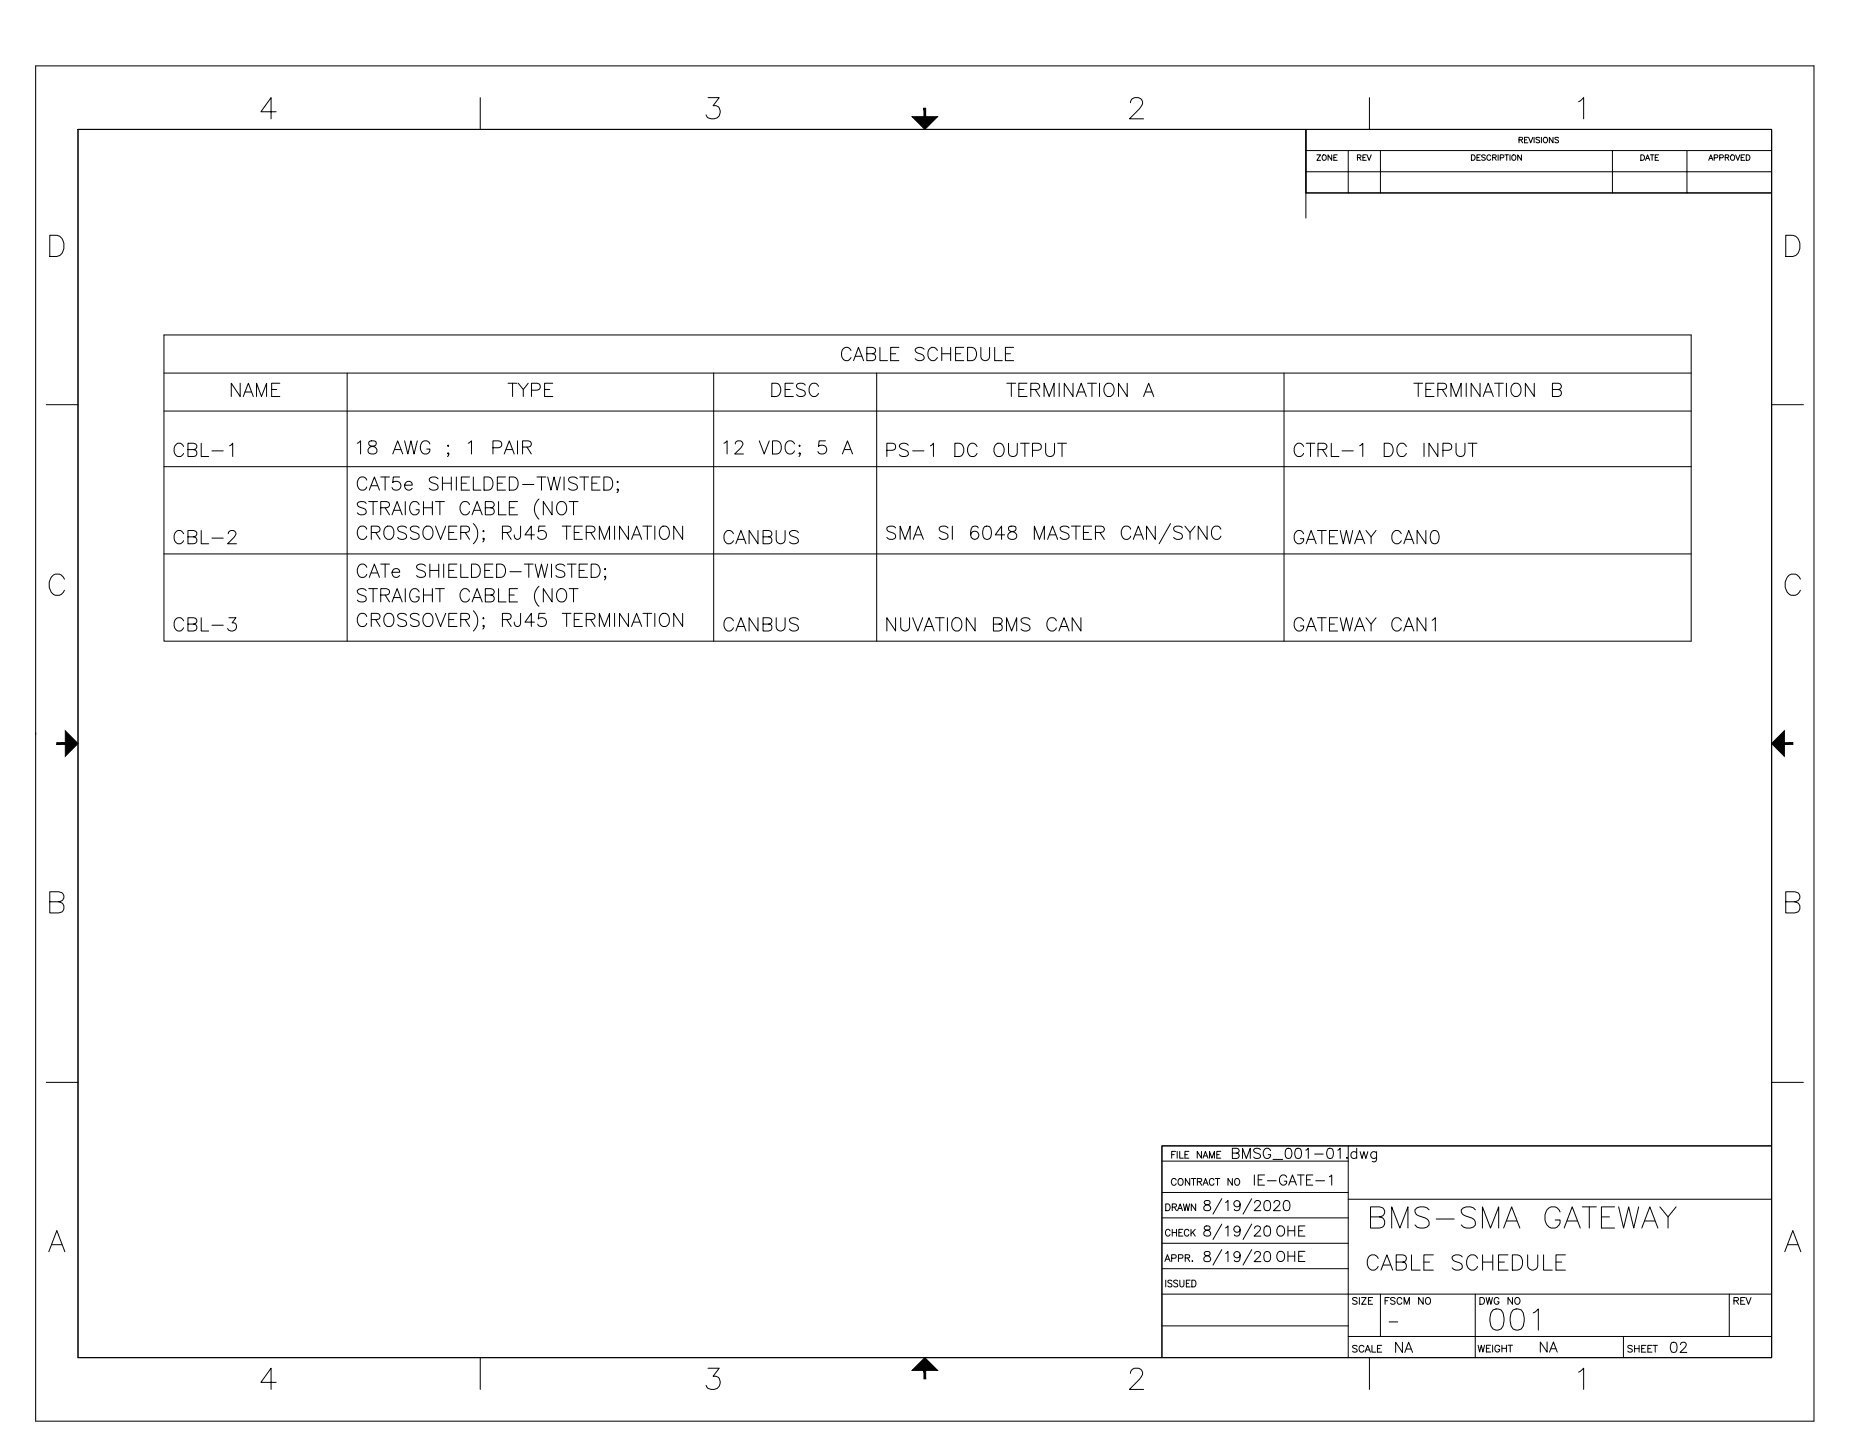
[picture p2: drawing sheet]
<svg xmlns="http://www.w3.org/2000/svg" width="559mm" height="432mm" viewBox="0 0 559 432" stroke-linecap="round" stroke-linejoin="round" font-family="sans-serif">
<!-- layer: 0 -->
<g fill="none" stroke="#000" stroke-width=".3">
<path d="M23.4 38.8h368.3v19.1h139.7v285.7h-182.9v63.5h-325.1zM49.2 100.4h458.1v91.9h-458.1zM49.2 111.9h458.1M72 114.9v4l-2.6-4v4M73 118.9l1.5-4 1.5 4M73.5 117.5h1.9M76.9 118.9v-4l1.5 4 1.6-4v4M81.5 116.8h1.5M83.9 114.9h-2.4v4h2.4M104.1 111.9v80.4M152.4 114.9h2.7M153.7 114.9v4"/>
<path d="M155.4 114.9l1.6 1.9v2.1M158.4 114.9l-1.4 1.9M159.4 117h1.7l.6-.2a1.03 1.03 0 0 0 .3-1.1 1.03 1.03 0 0 0-.9-.8h-1.7v4M163.4 116.8h1.5M165.8 114.9h-2.4v4h2.4M214.1 111.9v80.4M231.5 114.9h1.4a2.13 2.13 0 0 1 1.3 2 2.13 2.13 0 0 1-1.3 2h-1.4zM235.5 116.8h1.5M237.9 114.9h-2.4v4h2.4M241.5 115.5a1.75 1.75 0 0 0-2.6 0 .99 .99 0 0 0 .7 1.1l1.2 .4a.95 .95 0 0 1 .7 .7 .95 .95 0 0 1-.3 1 1.71 1.71 0 0 1-2.3-.4M245.5 115.9a1.46 1.46 0 0 0-1.7-1 1.46 1.46 0 0 0-1.1 1.5 1.73 1.73 0 0 0 .4 1.9 1.73 1.73 0 0 0 1.8 .4l.6-.8M255.3 105.1a1.46 1.46 0 0 0-1.7-.9 1.46 1.46 0 0 0-1.2 1.5 1.73 1.73 0 0 0 .4 1.9 1.73 1.73 0 0 0 1.9 .3l.6-.7"/>
<path d="M256 108.1l1.5-3.9 1.5 3.9M256.6 106.8h1.9M260 106.1h1.7l.5-.2a.88 .88 0 0 0 0-1.5l-.5-.2h-1.7v3.9h1.7l.5-.2a1.03 1.03 0 0 0 .4-1.1 1.03 1.03 0 0 0-.9-.7M263 111.9v80.4M263.9 104.2v3.9h2.3M267.2 106.1h1.5M269.6 104.2h-2.4v3.9h2.4M277.2 104.7a1.79 1.79 0 0 0-2.7 0 1.07 1.07 0 0 0 .8 1.2l1.1 .3a.98 .98 0 0 1 .4 1.7 1.78 1.78 0 0 1-2.3-.3M281.2 105.1a1.46 1.46 0 0 0-1.7-.9 1.46 1.46 0 0 0-1.2 1.5 1.73 1.73 0 0 0 .4 1.9 1.73 1.73 0 0 0 1.9 .3l.6-.7M282.5 106.1h2.6M282.5 104.2v3.9M285.1 104.2v3.9"/>
<path d="M286.6 106.1h1.5M289.1 104.2h-2.5v3.9h2.5M290.2 104.2h1.3a2.11 2.11 0 0 1 1.4 2 2.11 2.11 0 0 1-1.4 1.9h-1.3zM294.2 104.2v2.8a1.32 1.32 0 0 0 1.3 1.2 1.32 1.32 0 0 0 1.3-1.2v-2.8M298.4 104.2v3.9h2.2M301.6 106.1h1.5M302 114.9h2.7M303.3 114.9v4M304 104.2h-2.4v3.9h2.4M305.6 116.8h1.5M308 114.9h-2.4v4h2.4M309.2 116.8l2.3-.2a.92 .92 0 0 0 0-1.5l-2.3-.2v4"/>
<path d="M310.5 116.8l1.4 2.1M313.2 118.9v-4l1.5 4 1.5-4v4M317.7 114.9v4M321.8 114.9v4l-2.6-4v4M322.8 118.9l1.5-4 1.5 4M323.4 117.5h1.9M326.2 114.9h2.7M327.5 114.9v4M329.8 114.9v4M331.5 115.5a1.48 1.48 0 0 1 1.7-.5 1.48 1.48 0 0 1 1 1.4 1.74 1.74 0 0 1-.4 1.9 1.74 1.74 0 0 1-1.9 .4 2.45 2.45 0 0 1-.4-3.2zM338.1 114.9v4l-2.6-4v4M343 118.9l1.5-4 1.6 4"/>
<path d="M343.6 117.5h1.9M385.1 111.9v80.4M424.1 114.9h2.6M425.4 114.9v4M427.7 116.8h1.5M430.1 114.9h-2.4v4h2.4M431.3 116.8l2.2-.2a.92 .92 0 0 0 0-1.5l-2.2-.2v4M432.6 116.8l1.3 2.1M435.2 118.9v-4l1.5 4 1.6-4v4M439.8 114.9v4M443.9 114.9v4l-2.6-4v4M444.9 118.9l1.5-4 1.5 4"/>
<path d="M445.5 117.5h1.8M448.3 114.9h2.6M449.6 114.9v4M451.9 114.9v4M453.6 115.5a1.46 1.46 0 0 1 1.7-.5 1.46 1.46 0 0 1 .9 1.4 1.73 1.73 0 0 1-.4 1.9 1.73 1.73 0 0 1-1.8 .4 2.45 2.45 0 0 1-.4-3.2zM460.2 114.9v4l-2.7-4v4M465.7 116.8l2.2-.2a.92 .92 0 0 0 0-1.5l-2.2-.2v4h1.7a1.06 1.06 0 0 0 1-1.1 1.06 1.06 0 0 0-1-1M49.2 123.3h458.1M49.2 139.9h458.1M55.1 133.9a1.46 1.46 0 0 0-1.7-1 1.46 1.46 0 0 0-1.2 1.5 1.74 1.74 0 0 0 .4 1.9 1.74 1.74 0 0 0 1.9 .4l.6-.7M56.4 134.8l2.3-.2a.93 .93 0 0 0 0-1.5l-.6-.2h-1.7v4h1.7a1.03 1.03 0 0 0 .9-.7 1.03 1.03 0 0 0-.3-1.2l-.6-.2M60.4 132.9v4h2.2"/>
<path d="M63.6 135.2h3.4M68.9 133.7l.9-.8v4M107.2 132.9l.9-.7v3.9M110.8 132.4a.81 .81 0 0 0 .4 1.3 1.68 1.68 0 0 1 1.9 1.7 1.41 1.41 0 0 1-1.6 .8 1.41 1.41 0 0 1-1.1-1.4 1.89 1.89 0 0 1 1.9-1.1 .81 .81 0 0 0 .4-1.3l-.6-.2zM117.8 136.1l1.5-3.9 1.5 3.9M118.3 134.8h2M121.4 132.2l.9 3.9 1-3.9 .9 3.9 1-3.9M128.9 133.1a1.46 1.46 0 0 0-1.6-.9 1.46 1.46 0 0 0-1.2 1.5 1.75 1.75 0 0 0 .4 1.9 1.75 1.75 0 0 0 1.9 .4l.5-.8v-.6h-.9M134.2 133.7l.2-.2 .2 .2-.2 .2zM134.6 136l-.2 .1-.2-.1 .2-.3a.75 .75 0 0 1-.2 1.2M140.4 132.9l1-.7v3.9M147.9 134.3h1.6a1.04 1.04 0 0 0 1-1.1 1.04 1.04 0 0 0-1-1h-1.6v3.9"/>
<path d="M151.2 136.1l1.6-3.9 1.4 3.9M151.8 134.8h1.9M155.2 132.2v3.9M156.7 134.1l2.3-.2a.93 .93 0 0 0 0-1.5l-2.3-.2v3.9M158.1 134.1l1.3 2M217.2 132.9l.9-.7v3.9M220.5 133.1l.2-.5a1.33 1.33 0 0 1 1.7-.2 .86 .86 0 0 1 .2 1.3l-2.2 2.4h2.6M227.7 132.2l1.5 3.9 1.5-3.9M231.7 132.2h1.3a2.1 2.1 0 0 1 1.4 2 2.1 2.1 0 0 1-1.4 1.9h-1.3zM238.3 133.1a1.46 1.46 0 0 0-1.6-.9 1.46 1.46 0 0 0-1.2 1.5 1.74 1.74 0 0 0 .3 1.9 1.74 1.74 0 0 0 1.9 .4l.6-.8M239.6 133.7l.2-.2 .2 .2-.2 .2zM240 136l-.2 .1-.2-.1 .2-.3a.75 .75 0 0 1-.2 1.2"/>
<path d="M247.6 132.2h-1.9l-.2 1.7a1.41 1.41 0 0 1 2.1 0 1.41 1.41 0 0 1-.2 2.1 1.41 1.41 0 0 1-2.1-.6M252.7 136.1l1.5-3.9 1.5 3.9M253.3 134.8h1.8M266 135h1.7l.6-.2a1.08 1.08 0 0 0 .3-1.1 1.08 1.08 0 0 0-.9-.8h-1.7v4M272.4 133.5a1.73 1.73 0 0 0-2.6 0 1.07 1.07 0 0 0 .7 1.1l1.2 .4a.98 .98 0 0 1 .4 1.7 1.93 1.93 0 0 1-2.3-.4M273.8 135.2h3.3M279 133.7l1-.8v4M286.4 132.9h1.4a2.13 2.13 0 0 1 1.3 2 2.13 2.13 0 0 1-1.3 2h-1.4zM293.1 133.9a1.45 1.45 0 0 0-1.7-1 1.45 1.45 0 0 0-1.2 1.5 1.74 1.74 0 0 0 .4 1.9 1.74 1.74 0 0 0 1.9 .4l.6-.7M298.5 133.5a1.47 1.47 0 0 1 1.7-.5 1.47 1.47 0 0 1 1 1.4 1.75 1.75 0 0 1-.4 1.9 1.75 1.75 0 0 1-1.9 .4 2.45 2.45 0 0 1-.4-3.2zM302.5 132.9v2.8a1.32 1.32 0 0 0 1.3 1.2 1.32 1.32 0 0 0 1.3-1.2v-2.8M306.1 132.9h2.6"/>
<path d="M307.4 132.9v4M309.7 135h1.7a1.06 1.06 0 0 0 1-1 1.06 1.06 0 0 0-1-1.1h-1.7v4M313.6 132.9v2.8a1.35 1.35 0 0 0 1.4 1.2 1.35 1.35 0 0 0 1.3-1.2v-2.8M317.2 132.9h2.7M318.5 132.9v4M391 133.9a1.45 1.45 0 0 0-1.6-1 1.45 1.45 0 0 0-1.2 1.5 1.74 1.74 0 0 0 .3 1.9 1.74 1.74 0 0 0 1.9 .4l.6-.7M391.8 132.9h2.6M393.1 132.9v4M395.3 134.8h1.8a1.01 1.01 0 0 0 .9-1.1l-.4-.6-.5-.2h-1.8v4M396.7 134.8l1.3 2.1M399.3 132.9v4h2.3M402.5 135.2h3.4"/>
<path d="M407.8 133.7l1-.8v4M415.2 132.9h1.3a2.13 2.13 0 0 1 1.4 2 2.13 2.13 0 0 1-1.4 2h-1.3zM421.8 133.9a1.45 1.45 0 0 0-1.6-1 1.45 1.45 0 0 0-1.2 1.5 1.74 1.74 0 0 0 .4 1.9 1.74 1.74 0 0 0 1.8 .4l.6-.7M427.1 132.9v4M431.3 132.9v4l-2.7-4v4M432.8 135h1.7a1.06 1.06 0 0 0 1-1 1.06 1.06 0 0 0-1-1.1h-1.7v4M436.7 132.9v2.8a1.35 1.35 0 0 0 1.4 1.2 1.35 1.35 0 0 0 1.3-1.2v-2.8M440.3 132.9h2.7M441.7 132.9v4M60.4 159.1v4h2.2M109.8 150.9a1.79 1.79 0 0 0-2.6 0 1.07 1.07 0 0 0 .7 1.2l1.2 .4a.95 .95 0 0 1 .7 .7 .95 .95 0 0 1-.3 1 1.78 1.78 0 0 1-2.3-.4M110 144a1.46 1.46 0 0 0-1.6-1 1.46 1.46 0 0 0-1.2 1.5 1.75 1.75 0 0 0 .4 1.9 1.75 1.75 0 0 0 1.9 .4l.5-.8"/>
<path d="M110 158.7a1.46 1.46 0 0 0-1.7-.9 1.46 1.46 0 0 0-1.1 1.5 1.74 1.74 0 0 0 .4 1.9 1.74 1.74 0 0 0 1.9 .3l.5-.7M110.6 150.4h2.6M110.8 147l1.5-4 1.5 4M111.4 159.7h1.7l.5-.2a.92 .92 0 0 0 0-1.6l-2.2-.1v3.9M111.4 145.7h1.8M111.9 150.4v4M112.7 159.7l1.3 2M114.2 152.3l2.2-.2a.92 .92 0 0 0 0-1.5l-2.2-.2v4M114.2 143h2.6M115.5 143v4M115.5 152.3l1.3 2.1M115.9 157.9a1.48 1.48 0 0 1 2.2 1.4 1.71 1.71 0 0 1-.3 1.9 1.71 1.71 0 0 1-1.9 .3 2.4 2.4 0 0 1 0-3.6z"/>
<path d="M117.6 154.4l1.5-4 1.5 4M118.1 153h1.9M119.9 143h-1.9l-.2 1.7a1.4 1.4 0 0 1 2.1 0 1.4 1.4 0 0 1-.3 2.1 1.4 1.4 0 0 1-2-.6M121.4 145.5h2.2a1.22 1.22 0 0 0-1.7-1.1 1.22 1.22 0 0 0-.3 2 1.22 1.22 0 0 0 2 0M121.6 150.4v4M121.9 158.3a1.81 1.81 0 0 0-2.6 0 1.07 1.07 0 0 0 .7 1.2l1.2 .3a.98 .98 0 0 1 .4 1.7 1.78 1.78 0 0 1-2.3-.4M125.7 151.3a1.46 1.46 0 0 0-1.6-.9 1.46 1.46 0 0 0-1.2 1.5 1.75 1.75 0 0 0 .4 1.9 1.75 1.75 0 0 0 1.9 .4l.5-.8v-.5h-.9M125.7 158.3a1.75 1.75 0 0 0-2.6 0 .99 .99 0 0 0 .7 1.2l1.2 .3a.95 .95 0 0 1 .7 .8 .95 .95 0 0 1-.4 .9 1.71 1.71 0 0 1-2.2-.4M127 150.4v4M127 152.3h2.7M127.6 157.9a1.48 1.48 0 0 1 2.3 1.4 1.84 1.84 0 0 1-1.9 2.4 2.33 2.33 0 0 1-.4-3.8zM129.7 150.4v4"/>
<path d="M130.6 157.8l1.6 3.9 1.5-3.9M130.6 150.4h2.7M131.4 143.6a1.75 1.75 0 0 0-2.6 0 .99 .99 0 0 0 .7 1.1l1.1 .4a.95 .95 0 0 1 .8 .7 .95 .95 0 0 1-.4 1 1.85 1.85 0 0 1-2.2-.4M131.9 150.4v4M132.7 143v4M132.7 144.9h2.7M134.6 159.7h1.5M135.4 143v4M136.9 143v4M137.1 157.8h-2.5v3.9h2.5M138.2 159.7h1.7l.5-.2a.92 .92 0 0 0 0-1.6l-2.2-.1v3.9M138.4 144.9h1.5"/>
<path d="M139.5 159.7l1.3 2M140.8 143h-2.4v4h2.4M140.8 151.3a1.46 1.46 0 0 0-1.6-.9 1.46 1.46 0 0 0-1.2 1.5 1.75 1.75 0 0 0 .4 1.9 1.75 1.75 0 0 0 1.9 .4l.5-.8M141.6 154.4l1.5-4 1.5 4M142 143v4h2.3M142 157a4.1 4.1 0 0 1 0 6.1M142.2 153h1.8M144.8 159.3l.2-.2 .2 .2-.2 .2zM145.2 143h1.3a2.08 2.08 0 0 1 1.4 2 2.08 2.08 0 0 1-1.4 2h-1.3zM145.6 152.3l2.3-.2a.92 .92 0 0 0 0-1.5l-2.3-.2v4h1.7a1.07 1.07 0 0 0 .9-1.4l-.3-.5-.6-.2M149.2 144.9h1.5M149.5 150.4v4h2.3"/>
<path d="M150.7 159.7h1.7l.5-.2a.92 .92 0 0 0 0-1.6l-2.2-.1v3.9M151.6 143h-2.4v4h2.4M152 159.7l1.3 2M152.8 143h1.3a2.1 2.1 0 0 1 1.3 2 2.1 2.1 0 0 1-1.3 2h-1.3zM152.8 152.3h1.4M155.2 150.4h-2.4v4h2.4M156.2 157.8l-.2 3.6a.93 .93 0 0 1-1.5 0l-.3-1M156.7 145.3h3.4M161.1 143h2.6M161.7 149.6a4 4 0 0 0 0 6.1M162.4 143v4M163.5 157.8h-1.8l-.3 1.7a1.4 1.4 0 0 1 2.2-.1 1.4 1.4 0 0 1-.3 2.1 1.4 1.4 0 0 1-2-.5"/>
<path d="M164.3 143l1 4 .9-4 .9 4 1-4M165.6 150.4v4l-2.6-4v4M167.3 150.9a1.46 1.46 0 0 1 1.7-.5 1.46 1.46 0 0 1 1 1.5 1.74 1.74 0 0 1-.4 1.9 1.74 1.74 0 0 1-1.9 .4 2.45 2.45 0 0 1-.4-3.3zM168.6 157.8h2.7M169.2 143v4M170 157.8v3.9M170.7 150.4h2.7M172 150.4v4M172.2 159.7h1.5M173.2 143.6a1.75 1.75 0 0 0-2.7 0 .99 .99 0 0 0 .8 1.1l1.1 .4a.95 .95 0 0 1 .8 .7 .95 .95 0 0 1-.4 1 1.85 1.85 0 0 1-2.3-.4M173.9 143h2.7M174.7 157.8h-2.5v3.9h2.5"/>
<path d="M175.2 143v4M175.8 159.7h1.7l.6-.2a.92 .92 0 0 0 0-1.6l-2.3-.1v3.9M177.2 159.7l1.3 2M177.5 144.9h1.6M180 143h-2.5v4h2.5M181.1 143h1.3a2.1 2.1 0 0 1 1.4 2 2.1 2.1 0 0 1-1.4 2h-1.3zM184.3 157.8v3.9M185.1 144.5l.2-.2 .1 .2-.1 .2zM185.4 146.8l-.1 .2-.2-.2 .2-.2a.75 .75 0 0 1-.2 1.1M188.5 157.8v3.9l-2.7-3.9v3.9M192.9 157.8h2.6M194.2 157.8v3.9"/>
<path d="M196.4 157.8v3.9M198.5 157.9a1.5 1.5 0 0 1 2.3 1.4 1.73 1.73 0 0 1-.4 1.8 1.73 1.73 0 0 1-1.9 .4 2.4 2.4 0 0 1 0-3.6zM204.8 157.8v3.9l-2.7-3.9v3.9M227.4 159.1v4l-2.7-4v4M232.8 159.1v2.8a1.35 1.35 0 0 0 1.4 1.2 1.35 1.35 0 0 0 1.3-1.2v-2.8M239.5 159.7a1.73 1.73 0 0 0-2.7 0 1.07 1.07 0 0 0 .8 1.1l1.1 .3a.98 .98 0 0 1 .4 1.7 1.82 1.82 0 0 1-2.3-.3M268.6 158.3a1.75 1.75 0 0 0-2.6 0 .98 .98 0 0 0 .8 1.2l1.1 .3a.98 .98 0 0 1 .4 1.7 1.75 1.75 0 0 1-2.3-.4M284.3 158.3a1.75 1.75 0 0 0-2.6 0 .99 .99 0 0 0 .7 1.2l1.2 .3a.95 .95 0 0 1 .7 .8 .95 .95 0 0 1-.3 .9 1.71 1.71 0 0 1-2.3-.4M285.7 157.8v3.9M293.4 158.3a1.18 1.18 0 0 0-1.7-.4 3.2 3.2 0 0 0 0 3.6 1.23 1.23 0 0 0 1.8-.5 1.23 1.23 0 0 0-.8-1.7 1.23 1.23 0 0 0-1.5 1.1M295.3 157.9a1.33 1.33 0 0 1 1.9 .6 3.4 3.4 0 0 1-.4 3 1.28 1.28 0 0 1-1.9-.5 3.5 3.5 0 0 1 .4-3.1zM302.7 157.9a.85 .85 0 0 0 .4 1.4 1.63 1.63 0 0 1 1.9 1.7 1.39 1.39 0 0 1-1.6 .8 1.39 1.39 0 0 1-1.1-1.4 1.95 1.95 0 0 1 1.9-1.1 .85 .85 0 0 0 .4-1.4l-.6-.1z"/>
<path d="M320.7 158.3a1.81 1.81 0 0 0-2.7 0 1.07 1.07 0 0 0 .8 1.2l1.1 .3a.98 .98 0 0 1 .4 1.7 1.75 1.75 0 0 1-2.3-.4M321.4 157.8h2.6M322.7 157.8v3.9M325 159.7h1.5M327.4 157.8h-2.4v3.9h2.4M328.6 159.7h1.7l.6-.2a.92 .92 0 0 0 0-1.6l-2.3-.1v3.9M329.9 159.7l1.3 2M339.2 158.7a1.46 1.46 0 0 0-1.7-.9 1.46 1.46 0 0 0-1.2 1.5 1.74 1.74 0 0 0 .4 1.9 1.74 1.74 0 0 0 1.9 .3l.6-.7M346.5 157.8v3.9l-2.6-3.9v3.9M351.1 157l-3.4 6.1M354.7 158.3a1.75 1.75 0 0 0-2.7 0 .98 .98 0 0 0 .8 1.2l1.1 .3a.98 .98 0 0 1 .4 1.7 1.75 1.75 0 0 1-2.3-.4M355.4 157.8l1.5 1.9v2"/>
<path d="M358.5 157.8l-1.6 1.9M362.1 157.8v3.9l-2.7-3.9v3.9M366.2 158.7a1.46 1.46 0 0 0-1.7-.9 1.46 1.46 0 0 0-1.1 1.5 1.74 1.74 0 0 0 .4 1.9 1.74 1.74 0 0 0 1.9 .3l.5-.7M395.2 159.1h2.6M396.5 159.1v4M401.2 159.1h-2.4v4h2.4M402 159.1l.9 4 .9-4 1 4 1-4M409.7 159.1l1.6 1.9v2.1M412.7 159.1l-1.4 1.9M427.7 159.1v4l-2.6-4v4M429.6 159.3a1.23 1.23 0 0 1 1.8 .5 3.1 3.1 0 0 1-.3 3 1.23 1.23 0 0 1-1.9-.5 3.1 3.1 0 0 1 .4-3zM49.2 166.1h458.1"/>
<path d="M55.1 160a1.46 1.46 0 0 0-1.7-.9 1.46 1.46 0 0 0-1.2 1.5 1.71 1.71 0 0 0 .4 1.9 1.71 1.71 0 0 0 1.9 .3l.6-.7M56.4 161h1.7l.6-.2a.88 .88 0 0 0 0-1.5l-.6-.2h-1.7v4h1.7l.6-.3a1.03 1.03 0 0 0 .3-1.1 1.03 1.03 0 0 0-.9-.7M63.6 161.4h3.4M68.5 160a.94 .94 0 0 1 .7-.9h.8a.99 .99 0 0 1 .6 1.5l-2.3 2.5h2.6M109.8 177.1a1.71 1.71 0 0 0-2.6 0 1.07 1.07 0 0 0 .7 1.2l1.8 .7 .1 .9a1.79 1.79 0 0 1-2.6 0M110 170.1a1.46 1.46 0 0 0-1.7-1 1.46 1.46 0 0 0-1.1 1.6 1.75 1.75 0 0 0 .4 1.9 1.75 1.75 0 0 0 1.9 .4l.5-.8M110.6 176.5h2.6M110.8 173.1l1.5-4 1.5 4M111.4 171.8h1.8M111.9 176.5v4M114.2 178.4l2.2-.1a.93 .93 0 0 0 0-1.6l-.5-.2h-1.7v4M114.2 169.1h2.6"/>
<path d="M115.5 169.1v4M115.5 178.4l1.3 2.1M117.6 171.6h2.3a1.22 1.22 0 0 0-1.8-1 1.22 1.22 0 0 0-.3 2 1.2 1.2 0 0 0 2.1 0M118.1 179.2h1.9M121.6 176.5v4M125.7 177.5a1.46 1.46 0 0 0-1.6-1 1.46 1.46 0 0 0-1.2 1.5 1.75 1.75 0 0 0 .4 1.9 1.75 1.75 0 0 0 1.9 .4l.5-.7v-.6h-.9M127 176.5v4M127 178.4h2.7M127.6 169.7a1.73 1.73 0 0 0-2.6 0 .98 .98 0 0 0 .7 1.1l1.2 .4a1 1 0 0 1 .3 1.8 1.93 1.93 0 0 1-2.2-.4M128.9 169.1v4M128.9 171.1h2.7M129.7 176.5v4"/>
<path d="M130.6 176.5h2.7M131.6 169.1v4M131.9 176.5v4M133.1 169.1v4M134.6 171.1h1.5M137.1 169.1h-2.5v4h2.5M138.2 169.1v4h2.2M140.8 177.5a1.46 1.46 0 0 0-1.6-1 1.46 1.46 0 0 0-1.2 1.5 1.75 1.75 0 0 0 .4 1.9 1.75 1.75 0 0 0 1.9 .4l.5-.7M141.4 169.1h1.3a2.13 2.13 0 0 1 1.4 2 2.13 2.13 0 0 1-1.4 2h-1.3zM142.2 179.2h1.8M145.2 161.5l-.2 .2-.2-.2 .2-.1a.76 .76 0 0 1-.2 1.1M145.4 171.1h1.5"/>
<path d="M145.6 178.4l2.3-.1a.93 .93 0 0 0 0-1.6l-.6-.2h-1.7v4h1.7a1.03 1.03 0 0 0 .9-.7 1.03 1.03 0 0 0-.3-1.2l-.6-.2M147.9 169.1h-2.5v4h2.5M149 169.1h1.3a2.13 2.13 0 0 1 1.4 2 2.13 2.13 0 0 1-1.4 2h-1.3zM149.5 176.5v4h2.3M152.8 178.4h1.4M152.9 171.4h3.5M155.2 176.5h-2.4v4h2.4M157.3 169.1h2.6M158.6 169.1v4M160.3 160.4h-2.8l1.9-2.6v3.9M160.5 169.1l.9 4 1-4 1 4 .9-4M161.7 175.8a4 4 0 0 0 0 6"/>
<path d="M165.4 169.1v4M165.6 176.5v4l-2.6-4v4M167.7 176.7a1.5 1.5 0 0 1 2.3 1.3 1.74 1.74 0 0 1-.4 1.9 1.74 1.74 0 0 1-1.9 .4 2.42 2.42 0 0 1 0-3.6zM169.4 169.7a1.73 1.73 0 0 0-2.7 0 .98 .98 0 0 0 .8 1.1l1.1 .4a1 1 0 0 1 .4 1.8 1.93 1.93 0 0 1-2.3-.4M170.2 169.1h2.6M170.7 176.5h2.7M171.5 169.1v4M172 176.5v4M173.7 171.1h1.5M176.2 169.1h-2.5v4h2.5M177.3 169.1h1.4a2.13 2.13 0 0 1 1.3 2 2.13 2.13 0 0 1-1.3 2h-1.4zM179.8 161.7v-3.9l1.5 3.9 1.5-3.9v3.9"/>
<path d="M181.3 170.7l.2-.2 .2 .2-.2 .1zM181.7 173l-.2 .1-.2-.1 .2-.3a.75 .75 0 0 1-.2 1.2M189.4 161.7l1.6-3.9 1.5 3.9M190 160.4h1.9M220 160a1.45 1.45 0 0 0-1.7-.9 1.45 1.45 0 0 0-1.1 1.5 1.71 1.71 0 0 0 .3 1.9 1.71 1.71 0 0 0 1.9 .3l.6-.7M220.7 163.1l1.5-4 1.6 4M221.3 161.7h1.9M228.9 161h1.7l.5-.2a.88 .88 0 0 0 0-1.5l-.5-.2h-1.7v4h1.7l.5-.3a1.03 1.03 0 0 0 .4-1.1 1.03 1.03 0 0 0-.9-.7M270 161.7v-3.9l1.5 3.9 1.5-3.9v3.9M273.9 161.7l1.5-3.9 1.6 3.9M274.5 160.4h1.9M301.4 160.4h-2.9l1.9-2.6v3.9"/>
<path d="M310.2 161.7v-3.9l1.6 3.9 1.5-3.9v3.9M314.2 161.7l1.5-3.9 1.5 3.9M314.8 160.4h1.9M339.9 161.7l1.5-3.9 1.6 3.9M340.5 160.4h1.9M391 160a1.45 1.45 0 0 0-1.6-.9 1.45 1.45 0 0 0-1.2 1.5 1.71 1.71 0 0 0 .3 1.9 1.71 1.71 0 0 0 1.9 .3l.6-.7v-.6h-1M391.8 163.1l1.5-4 1.5 4M392.3 161.7h1.9M398.8 161h1.4M406.3 163.1l1.5-4 1.5 4M406.9 161.7h1.9M420.3 160a1.46 1.46 0 0 0-1.6-.9 1.46 1.46 0 0 0-1.2 1.5 1.71 1.71 0 0 0 .3 1.9 1.71 1.71 0 0 0 1.9 .3l.6-.7"/>
<path d="M421.1 163.1l1.5-4 1.5 4M421.6 161.7h1.9M55.1 186.2a1.46 1.46 0 0 0-1.7-1 1.46 1.46 0 0 0-1.2 1.6 1.73 1.73 0 0 0 .4 1.8 1.73 1.73 0 0 0 1.9 .4l.6-.8M56.4 187.1h1.7l.6-.2a.92 .92 0 0 0 0-1.5l-2.3-.2v4h1.7a1.07 1.07 0 0 0 .9-1.3l-.3-.6-.6-.2M60.4 185.2v4h2.2M63.6 187.5h3.4M68.7 185.2h2.1l-1.2 1.6a1.27 1.27 0 0 1 1.4 1.4 1.27 1.27 0 0 1-1.8 1l-.5-.2-.4-.5M110 184.9a1.46 1.46 0 0 0-1.6-1 1.46 1.46 0 0 0-1.2 1.5 1.75 1.75 0 0 0 .4 1.9 1.75 1.75 0 0 0 1.9 .4l.5-.8M111.4 185.8l2.2-.2a.93 .93 0 0 0 0-1.5l-2.2-.2v4M112.7 185.8l1.3 2.1M115.5 184.5a1.45 1.45 0 0 1 1.7-.5 1.45 1.45 0 0 1 .9 1.4 1.72 1.72 0 0 1-.3 1.9 1.72 1.72 0 0 1-1.9 .4 2.45 2.45 0 0 1-.4-3.2zM117.6 180.5l1.5-4 1.5 4"/>
<path d="M121.9 184.5a1.81 1.81 0 0 0-2.6 0 1.07 1.07 0 0 0 .7 1.1l1.2 .4a.98 .98 0 0 1 .4 1.7 1.93 1.93 0 0 1-2.3-.4M125.7 184.5a1.75 1.75 0 0 0-2.6 0 .99 .99 0 0 0 .7 1.1l1.2 .4a.95 .95 0 0 1 .7 .7 .95 .95 0 0 1-.4 1 1.85 1.85 0 0 1-2.2-.4M127.2 184.5a1.45 1.45 0 0 1 1.7-.5 1.45 1.45 0 0 1 1 1.4 1.74 1.74 0 0 1-.4 1.9 1.74 1.74 0 0 1-1.9 .4 2.45 2.45 0 0 1-.4-3.2zM130.6 183.9l1.6 4 1.5-4M134.6 185.8h1.5M137.1 183.9h-2.5v4h2.5M138.2 185.8l2.2-.2a.93 .93 0 0 0 0-1.5l-2.2-.2v4M139.5 185.8l1.3 2.1M141.6 180.5l1.5-4 1.5 4M142 183.2a4.1 4.1 0 0 1 0 6M144.8 185.4l.2-.2 .2 .2-.2 .2zM145.2 187.7l-.2 .2-.2-.2 .2-.2a.75 .75 0 0 1-.2 1.1"/>
<path d="M150.7 185.8l2.2-.2a.93 .93 0 0 0 0-1.5l-2.2-.2v4M152 185.8l1.3 2.1M156.2 183.9l-.2 3.6a.93 .93 0 0 1-1.5 0l-.3-1M160.3 186.5h-2.8l1.9-2.6v4M163.5 183.9h-1.8l-.3 1.7a1.4 1.4 0 0 1 2.2 0 1.4 1.4 0 0 1-.3 2.1 1.4 1.4 0 0 1-2-.6M168.6 183.9h2.7M170 183.9v4M172.2 185.8h1.5M174.7 183.9h-2.5v4h2.5M175.8 185.8l2.3-.2a.93 .93 0 0 0 0-1.5l-2.3-.2v4M177.2 185.8l1.3 2.1M179.8 187.9v-4l1.5 4 1.5-4v4"/>
<path d="M184.3 183.9v4M188.5 183.9v4l-2.7-4v4M189.4 187.9l1.6-4 1.5 4M190 186.5h1.9M192.9 183.9h2.6M194.2 183.9v4M196.4 183.9v4M198.1 184.5a1.46 1.46 0 0 1 1.7-.5 1.46 1.46 0 0 1 1 1.4 1.74 1.74 0 0 1-.4 1.9 1.74 1.74 0 0 1-1.9 .4 2.45 2.45 0 0 1-.4-3.2zM204.8 183.9v4l-2.7-4v4M220 186.2a1.46 1.46 0 0 0-1.7-1 1.46 1.46 0 0 0-1.1 1.6 1.84 1.84 0 0 0 1.8 2.4l1-1M220.7 189.2l1.5-4 1.6 4M221.3 187.9h1.9"/>
<path d="M227.4 185.2v4l-2.7-4v4M228.9 187.1h1.7l.5-.2a.92 .92 0 0 0 0-1.5l-2.2-.2v4h1.7a1.04 1.04 0 0 0 .9-1 1.04 1.04 0 0 0-.9-1.1M232.8 185.2v2.9a1.35 1.35 0 0 0 1.4 1.1 1.35 1.35 0 0 0 1.3-1.1v-2.9M239.5 185.8a1.81 1.81 0 0 0-2.7 0 1.07 1.07 0 0 0 .8 1.1l1.1 .4a.98 .98 0 0 1 .4 1.7 1.75 1.75 0 0 1-2.3-.4M268.6 185.2v4l-2.6-4v4M270.2 185.2v2.9a1.35 1.35 0 0 0 1.3 1.1 1.35 1.35 0 0 0 1.3-1.1v-2.9M273.8 185.2l1.5 4 1.5-4M277.1 189.2l1.6-4 1.5 4M277.7 187.9h1.9M280.6 185.2h2.6M281.9 185.2v4M284.2 185.2v4"/>
<path d="M285.9 185.8a1.46 1.46 0 0 1 1.6-.5 1.46 1.46 0 0 1 1 1.5 1.84 1.84 0 0 1-1.9 2.4 2.3 2.3 0 0 1-.7-3.4zM292.5 185.2v4l-2.7-4v4M298 187.1h1.7l.5-.2a.92 .92 0 0 0 0-1.5l-2.2-.2v4h1.7a1.04 1.04 0 0 0 .9-1 1.04 1.04 0 0 0-.9-1.1M301.9 189.2v-4l1.5 4 1.6-4v4M308.9 185.8a1.81 1.81 0 0 0-2.6 0 1.07 1.07 0 0 0 .7 1.1l1.2 .4a.98 .98 0 0 1 .4 1.7 1.78 1.78 0 0 1-2.3-.4M316.9 186.2a1.46 1.46 0 0 0-1.7-1 1.46 1.46 0 0 0-1.2 1.6 1.74 1.74 0 0 0 .4 1.8 1.74 1.74 0 0 0 1.9 .4l.6-.8M317.6 189.2l1.5-4 1.6 4M318.2 187.9h1.9M324.2 185.2v4l-2.6-4v4M391 186.2a1.46 1.46 0 0 0-1.7-1 1.46 1.46 0 0 0-1.1 1.6 1.84 1.84 0 0 0 1.8 2.4 1.43 1.43 0 0 0 1-1.5h-1M391.8 189.2l1.5-4 1.5 4M392.3 187.9h1.9"/>
<path d="M395.2 185.2h2.6M396.5 185.2v4M398.8 187.1h1.4M401.2 185.2h-2.4v4h2.4M402 185.2l.9 4 .9-4 1 4 1-4M406.3 189.2l1.5-4 1.5 4M406.9 187.9h1.9M409.7 185.2l1.6 1.9v2.1M412.7 185.2l-1.4 1.9M420.3 186.2a1.46 1.46 0 0 0-1.7-1 1.46 1.46 0 0 0-1.1 1.6 1.73 1.73 0 0 0 .4 1.8 1.73 1.73 0 0 0 1.8 .4l.6-.8M421.1 189.2l1.5-4 1.5 4M421.6 187.9h1.9"/>
<path d="M427.7 185.2v4l-2.6-4v4M429.6 186l.9-.8v4"/>
</g>
<!-- layer: Title Block -->
<g fill="none" stroke="#000" stroke-width=".3">
<path d="M10.7 19.8h533.4v406.4h-533.4zM23.4 38.8h508v368.3h-508zM82.8 33.5h-4.5l3-4.2v6.3M144 29.3v9.5M212.4 29.3h3.3l-1.8 2.4a1.88 1.88 0 0 1 2 .9 1.88 1.88 0 0 1-.2 2.1 2.33 2.33 0 0 1-3.9-.3M339.1 30.8a1.53 1.53 0 0 1 1.2-1.5h1.2a1.53 1.53 0 0 1 .9 2.4l-.6 .9-3 3h4.2M391.7 38.8v26.6M410.7 29.3v9.5M473.5 30.5l1.5-1.2v6.3M395 46.4h1.1l-1.1 1.7h1.1M396.7 46.7a.67 .67 0 0 1 .9-.1 .67 .67 0 0 1 .2 .8 .62 .62 0 0 1-.6 .7 .62 .62 0 0 1-.6-.7zM399.4 46.4v1.7l-1.1-1.7v1.7"/>
<path d="M400.1 47.2h.6M401.1 46.4h-1v1.7h1M404.4 45.2h-12.7v-6.4h139.7v6.4h-47.8v12.7h22.4M407.1 47.2l1-.1 .1-.5-1.1-.2v1.7M407.7 47.2l.5 .9M408.8 47.2h.6M409.8 46.4h-1v1.7h1M410 46.4l.7 1.7 .6-1.7M414 45.2v12.7h69.6M441.4 46.4h.5a.88 .88 0 0 1 .6 .9 .88 .88 0 0 1-.6 .8h-.5zM443 47.2h.6M444 46.4h-1v1.7h1"/>
<path d="M445.5 46.7l-.4-.3-.7 .3 .2 .4 .9 .5v.3l-.4 .2-.7-.2M447.2 46.8a.61 .61 0 0 0-.7-.4 .61 .61 0 0 0-.5 .7 .67 .67 0 0 0 .2 .9 .67 .67 0 0 0 1-.3M447.7 47.2l.9-.1 .1-.5-1-.2v1.7M448.3 47.2l.5 .9M449.4 46.4v1.7M450 47.3l.9-.1 .1-.6-1-.2v1.7M451.4 46.4h1.1M451.9 46.4v1.7M452.9 46.4v1.7M453.6 46.7a.67 .67 0 0 1 .9-.1 .67 .67 0 0 1 .2 .8 .62 .62 0 0 1-.6 .7 .62 .62 0 0 1-.6-.7zM455.6 41.9h1v-.6l-1-.1v1.6M456.2 41.9l.5 .9"/>
<path d="M456.3 46.4v1.7l-1.1-1.7v1.7M457.3 41.9h.6M458.3 41.2h-1v1.6h1M458.5 41.2l.6 1.6 .7-1.6M460.1 41.2v1.6M461.8 41.4l-.4-.2-.7 .2 .1 .3 1 .5-.1 .5-.6 .1-.4-.2M462.4 41.2v1.6M463.1 41.4l.1-.2a.78 .78 0 0 1 1 .8 .78 .78 0 0 1-1 .7l-.3-.5zM465.8 41.2v1.6l-1.1-1.6v1.6M467.5 41.4l-.4-.2-.7 .2 .1 .3 1 .6v.3l-.4 .2-.7-.2M483.6 45.2h-79.2v12.7h9.6M492.2 46.4h.5a.88 .88 0 0 1 .6 .9 .88 .88 0 0 1-.6 .8h-.5z"/>
<path d="M493.6 48.1l.6-1.7 .6 1.7M493.8 47.5h.8M495 46.4h1.1M495.5 46.4v1.7M496.5 47.2h.6M497.5 46.4h-1v1.7h1M506 45.2v12.7h25.4v-6.4h-139.7v6.4h12.7M512.5 48.1l.7-1.7 .6 1.7M512.8 47.5h.7M514.2 47.3l.9-.1 .1-.6-1-.2v1.7M515.8 47.3l.9-.1 .1-.6-1-.2v1.7M517.5 47.2l.9-.1 .1-.5-1-.2v1.7"/>
<path d="M518 47.2l.6 .9M519.2 46.7a.77 .77 0 0 1 1.2 .5 .77 .77 0 0 1-.9 .9l-.5-.7zM520.6 46.4l.6 1.7 .7-1.7M522.3 47.2h.6M523.3 46.4h-1v1.7h1M523.8 46.4h.5a.88 .88 0 0 1 .6 .9 .88 .88 0 0 1-.6 .8h-.5zM14.9 70.6h2.1a3.5 3.5 0 0 1 1.6 5.4l-.7 .6-.9 .3h-2.1zM535.6 70.6h2.1a3.5 3.5 0 0 1 1.6 5.4l-.7 .6-.9 .3h-2.1zM13.9 121.4h9.5M531.4 121.4h9.5M19.3 173.7a2.2 2.2 0 0 0-2.1-1.6 2.2 2.2 0 0 0-2.1 1.6 3.6 3.6 0 0 0 1.5 4.8 2.28 2.28 0 0 0 2.7-1.5M540 173.7a2.2 2.2 0 0 0-2.1-1.6 2.2 2.2 0 0 0-2.1 1.6 3.6 3.6 0 0 0 1.5 4.8 2.28 2.28 0 0 0 2.7-1.5"/>
<path d="M10.7 219.7v.6M14.9 270.4h2.7l1-.3a1.47 1.47 0 0 0 0-2.4l-1-.3h-2.7v6.4h2.7l1-.3a1.7 1.7 0 0 0 .6-1.9 1.7 1.7 0 0 0-1.6-1.2M535.6 270.4h2.7l1-.3a1.47 1.47 0 0 0 0-2.4l-1-.3h-2.7v6.4h2.7l1-.3a1.7 1.7 0 0 0 .6-1.9 1.7 1.7 0 0 0-1.6-1.2M13.9 324.6h9.5M531.4 324.6h9.5M348.5 343.6h182.9v63.5h-182.9zM348.5 357.6h55.9M348.5 348.2h55.9M351.4 346.2h.8M352.6 345.3h-1.2v2M352.8 353.9a.74 .74 0 0 0-.9-.5 .74 .74 0 0 0-.5 .7v.6a.74 .74 0 0 0 .6 .7 .74 .74 0 0 0 .8-.5M353.1 345.3v2"/>
<path d="M353.7 353.5a.96 .96 0 0 1 1.2 .9 .96 .96 0 0 1-1.2 .9l-.4-.6 .1-.8zM353.9 345.3v2h1.1M355.4 346.2h.7M356.6 345.3h-1.2v2h1.2M356.9 353.4v2l-1.4-2v2M357.3 353.4h1.4M358 353.4v2M359.1 354.4l1.2-.2 .1-.6-1.3-.2v2M359.8 354.4l.7 1M360.4 345.3v2l-1.3-2v2M360.8 347.3l.8-2 .7 2M360.8 355.4l.8-2 .8 2"/>
<path d="M361.1 346.6h.9M361.1 354.7h1M362.8 347.3v-2l.7 2 .8-2v2M364.1 353.9a.72 .72 0 0 0-.8-.5 .72 .72 0 0 0-.6 .7v.6a.71 .71 0 0 0 .6 .7 .71 .71 0 0 0 .8-.5M364.5 353.4h1.4M365 346.2h.7M365.2 353.4v2M366.2 345.3h-1.2v2h1.2M366.5 359.4l-2.7 4.7M369.6 353.4v2l-1.3-2v2M369.6 345.8h1.4a.79 .79 0 0 0 .7-.9l-.3-.4-.4-.2h-1.4v3.1h1.4a.81 .81 0 0 0 .7-.8 .81 .81 0 0 0-.7-.8M370.5 353.7l.2-.2a.96 .96 0 0 1 1.2 .9 .96 .96 0 0 1-1.2 .9l-.4-.6z"/>
<path d="M372.7 347.4v-3.1l1.1 3.1 1.2-3.1v3.1M375.4 359.4l-2.5 4.7M376.2 352.3v3.1M377.4 353.8h1.1M378.1 344.7a1.15 1.15 0 0 0-2.1 .3l.6 .6 1.2 .5 .3 .8a1.36 1.36 0 0 1-2.1 0M379.3 352.3h-1.9v3.1h1.9M380.1 354.1h2.7M381.1 345a1.14 1.14 0 0 0-1.3-.7 1.14 1.14 0 0 0-.9 1.2 1.35 1.35 0 0 0 .3 1.4 1.35 1.35 0 0 0 1.4 .3l.5-.5v-.5h-.7M381.8 347.7h2.9M385.9 344.5a1 1 0 0 1 1.4 .4 1.54 1.54 0 0 1-1 2.5 1.66 1.66 0 0 1-.7-2.5zM385.9 353a1.11 1.11 0 0 0-1.2-.7 1.11 1.11 0 0 0-.9 1.2 1.34 1.34 0 0 0 .3 1.4 1.34 1.34 0 0 0 1.4 .3l.4-.5v-.5h-.7M386.5 355.4l1.2-3.1 1.2 3.1"/>
<path d="M387 354.4h1.4M388.8 344.5a1.03 1.03 0 0 1 1.5 .4 2.68 2.68 0 0 1-.3 2.3 1 1 0 0 1-1.5-.4 2.49 2.49 0 0 1 .3-2.3zM389.2 352.3h2M390.2 352.3v3.1M391.7 344.9l.7-.6v3.1M391.9 353.8h1.2M393.8 352.3h-1.9v3.1h1.9M394.3 346.1h2.6M394.7 354.1h2.6M398.4 344.5a1 1 0 0 1 1.4 .4 2.68 2.68 0 0 1-.3 2.3 1 1 0 0 1-1.4-.4 2.36 2.36 0 0 1 .3-2.3zM398.7 352.9l.7-.6v3.1M401.3 344.9l.7-.6v3.1"/>
<path d="M404 347.1l.2 .1-.2 .2zM404.4 343.6v63.5M404.4 359.6h127M406.9 345.8a.97 .97 0 0 0-1.4-.2 .97 .97 0 0 0 0 1.5 .97 .97 0 0 0 1.4-.2M406.9 344.3v3.1M408 345.3l.5 2.1 .6-2.1 .6 2.1 .6-2.1M412.9 345.3l-.2 2.8a.82 .82 0 0 1-1.1 .2M412.9 345.8a.99 .99 0 0 0-1.5-.2 .99 .99 0 0 0 0 1.5 .99 .99 0 0 0 1.5-.2M14.6 375.4l2.4-6.4 2.5 6.4M15.5 373.2h3.1M348.5 365.2h55.9M348.5 372.8h55.9"/>
<path d="M349.4 378.3l.8-2.1 .8 2.1M349.7 361h.6a1.11 1.11 0 0 1 .7 1 1.11 1.11 0 0 1-.7 1h-.6zM349.7 377.6h1M351 369.1a.72 .72 0 0 0-.9-.5 .72 .72 0 0 0-.5 .8v.5a.71 .71 0 0 0 .6 .8 .71 .71 0 0 0 .8-.6M351.4 377.3l1.2-.1 .1-.8-1.3-.2v2.1M351.6 362l1.1-.1 .1-.7-1.2-.2v2M351.6 368.6v2.1M351.6 369.6h1.3M352.2 362l.7 1M352.9 368.6v2.1M353.2 363l.8-2 .7 2M353.5 377.3l1.2-.1v-.8l-1.2-.2v2.1"/>
<path d="M353.5 362.4h.9M353.6 369.6h.7M354.8 368.6h-1.2v2.1h1.2M355 361l.4 2 .5-2 .4 2 .5-2M355.5 377.2l1.2-.1 .1-.7-1.3-.2v2.1M356.2 377.2l.7 1.1M356.6 369.1a.7 .7 0 0 0-.8-.5 .7 .7 0 0 0-.6 .8v.5a.69 .69 0 0 0 .6 .8 .69 .69 0 0 0 .8-.6M357.2 368.6v2.1M357.6 378.1v.2zM357.7 369.5l.8 1.2M358.5 368.6l-1.3 1.4M358.6 361v2l-1.3-2v2"/>
<path d="M361.4 360.2a.59 .59 0 0 0-.2 .6 .59 .59 0 0 0 .5 .4 1.1 1.1 0 0 1 1.2 .4 1.1 1.1 0 0 1-.1 1.3h-1.4a.92 .92 0 0 1-.3-1 .92 .92 0 0 1 .8-.6l.6-.1a.63 .63 0 0 0 .3-1l-.4-.2zM361.4 375.4a.59 .59 0 0 0-.2 .6 .59 .59 0 0 0 .5 .5 1.1 1.1 0 0 1 1.2 .4 1.1 1.1 0 0 1-.1 1.3h-1.4a.92 .92 0 0 1-.3-1 .92 .92 0 0 1 .8-.6l.6-.1a.63 .63 0 0 0 .3-1.1l-.4-.1zM361.4 367.8a.59 .59 0 0 0-.2 .6 .59 .59 0 0 0 .5 .4 1.1 1.1 0 0 1 1.2 .5 1.1 1.1 0 0 1-.1 1.2h-1.4a.92 .92 0 0 1-.3-1 .92 .92 0 0 1 .8-.6l.6-.1a.63 .63 0 0 0 .3-1l-.4-.2zM366.5 374.7l-2.7 4.6M366.5 367.1l-2.7 4.6M367.6 360.6l.7-.6v3M367.6 375.9l.7-.6v3M367.6 368.2l.7-.6v3.1M372 361a.96 .96 0 0 1-1.4 .8 .96 .96 0 0 1-.3-1.5 .96 .96 0 0 1 1.5 .2 2.84 2.84 0 0 1-.3 2.4 .94 .94 0 0 1-1.3-.3M372 376.3a.96 .96 0 0 1-1.4 .8 .96 .96 0 0 1-.3-1.5 .96 .96 0 0 1 1.5 .1 2.84 2.84 0 0 1-.3 2.5 .94 .94 0 0 1-1.3-.3M372 368.6a.96 .96 0 0 1-1.4 .8 .96 .96 0 0 1-.3-1.5 .96 .96 0 0 1 1.5 .2 2.84 2.84 0 0 1-.3 2.4 .94 .94 0 0 1-1.3-.3M375.4 374.7l-2.5 4.6"/>
<path d="M375.4 367.1l-2.5 4.6M376.3 360.8v-.2a.93 .93 0 0 1 1.2-.6l.4 .3a.99 .99 0 0 1-.3 1.3l-1.4 1.4h2M376.3 376v-.1a.93 .93 0 0 1 1.2-.6l.4 .3a.99 .99 0 0 1-.3 1.3l-1.4 1.4h2M376.3 368.4v-.2a.93 .93 0 0 1 1.2-.6l.4 .3a.99 .99 0 0 1-.3 1.3l-1.4 1.5h2M379.5 360.2a.99 .99 0 0 1 1.5 .4 2.64 2.64 0 0 1-.3 2.3 1.07 1.07 0 0 1-1.5-.4 2.64 2.64 0 0 1 .3-2.3zM379.5 375.4a.99 .99 0 0 1 1.5 .5 2.64 2.64 0 0 1-.3 2.3 1.07 1.07 0 0 1-1.5-.4 2.64 2.64 0 0 1 .3-2.4zM379.5 367.8a.99 .99 0 0 1 1.5 .4 2.64 2.64 0 0 1-.3 2.3 1.07 1.07 0 0 1-1.5-.4 2.64 2.64 0 0 1 .3-2.3zM382.1 360.8v-.2a.93 .93 0 0 1 1.2-.6l.4 .3a.99 .99 0 0 1-.3 1.3l-1.4 1.4h2M383.3 375.7a1.13 1.13 0 0 1 1.3-.4 1.13 1.13 0 0 1 .7 1.1 1.27 1.27 0 0 1-.4 1.6 1.27 1.27 0 0 1-1.6-.1 2.03 2.03 0 0 1 0-2.2zM383.3 368a1.13 1.13 0 0 1 1.3-.4 1.13 1.13 0 0 1 .7 1.2 1.27 1.27 0 0 1-.4 1.6 1.27 1.27 0 0 1-1.6-.2 2.03 2.03 0 0 1 0-2.2zM385.3 360.2a.98 .98 0 0 1 1.5 .4 2.64 2.64 0 0 1-.3 2.3 1.02 1.02 0 0 1-1.5-.4 2.46 2.46 0 0 1 .3-2.3zM386.3 367.6v3.1"/>
<path d="M386.3 375.2v3.1M386.3 376.7h2.1M386.3 369h2.1M388.4 367.6v3.1M388.4 375.2v3.1M389.5 376.7h1.2M389.5 369h1.2M391.4 375.2h-1.9v3.1h1.9M391.4 367.6h-1.9v3.1h1.9M411.1 364.9h2.7l.9-.3a1.47 1.47 0 0 0 0-2.4l-.9-.3h-2.7v6.3h2.7a1.68 1.68 0 0 0 1.6-1.6 1.68 1.68 0 0 0-1.6-1.7M413.4 377.3a1.68 1.68 0 0 0-2-1 1.68 1.68 0 0 0-1.3 1.7 2.11 2.11 0 0 0 2.2 2.9l1.1-1.1M414.9 379.3h2.2"/>
<path d="M417.4 368.2v-6.3l2.5 6.3 2.4-6.3v6.3M418.8 378.4h2l.6-.2a1.08 1.08 0 0 0 0-1.7l-.6-.2h-2v4.6h2a1.21 1.21 0 0 0 1.1-1.2 1.21 1.21 0 0 0-1.1-1.3M423.4 376.3v4.6h2.6M427.1 378.4h1.7M428.7 362.8a2.83 2.83 0 0 0-4.3 0 1.6 1.6 0 0 0 1.2 1.8l1.8 .6a1.56 1.56 0 0 1 1.2 1.2 1.56 1.56 0 0 1-.6 1.5 2.84 2.84 0 0 1-3.6-.6M429.9 376.3h-2.8v4.6h2.8M430.8 365.5h5.4M438.6 376.9a2.03 2.03 0 0 0-3 0 1.22 1.22 0 0 0 .8 1.3l1.4 .5a1.11 1.11 0 0 1 .8 .8 1.11 1.11 0 0 1-.4 1.1 2.02 2.02 0 0 1-2.6-.4M442.5 362.8a2.81 2.81 0 0 0-4.2 0 1.58 1.58 0 0 0 1.2 1.8l1.9 .6a1.59 1.59 0 0 1 .5 2.7 2.91 2.91 0 0 1-3.6-.6M443.2 377.3a1.68 1.68 0 0 0-1.9-1 1.68 1.68 0 0 0-1.4 1.7 2.12 2.12 0 0 0 2.2 2.9l1.1-1.1M444.7 368.2v-6.3l2.4 6.3 2.4-6.3v6.3M444.7 378.4h3"/>
<path d="M444.7 376.3v4.6M447.7 376.3v4.6M449.5 378.4h1.8M451 368.2l2.4-6.3 2.5 6.3M451.9 366.1h3M452.3 376.3h-2.8v4.6h2.8M453.6 376.3h1.6a2.44 2.44 0 0 1 1.5 2.3 2.44 2.44 0 0 1-1.5 2.3h-1.6zM458.2 376.3v3.2a1.54 1.54 0 0 0 1.5 1.4 1.54 1.54 0 0 0 1.5-1.4v-3.2M463 376.3v4.6h2.6M466.7 378.4h1.7M467.9 363.4a2.19 2.19 0 0 0-2.1-1.6 2.19 2.19 0 0 0-2.1 1.6 3.6 3.6 0 0 0 1.5 4.8 2.14 2.14 0 0 0 2.7-2.4h-1.4M469.2 368.2l2.4-6.3 2.4 6.3"/>
<path d="M469.5 376.3h-2.8v4.6h2.8M470.1 366.1h3M474.6 361.9h4.2M476.7 361.9v6.3M480.3 364.9h2.5M484.3 361.9h-4v6.3h4M485.5 361.9l1.5 6.3 1.5-6.3 1.5 6.3 1.5-6.3M492.4 368.2l2.5-6.3 2.4 6.3M493.3 366.1h3.1M497.9 361.9l2.4 3v3.3M502.7 361.9l-2.4 3M535.3 375.4l2.4-6.4 2.5 6.4"/>
<path d="M536.2 373.2h3.1M348.5 380.4h55.9M348.5 397.6h55.9M348.5 388.1h182.9M349.7 383.9v2M351.5 384.2l-.4-.3h-.6l-.1 .6 1 .5 .1 .6-.4 .3-.8-.3M353.3 384.2l-.5-.3h-.6l-.1 .6 1 .5 .2 .6-.5 .3-.8-.3M353.9 383.9v1.4a.61 .61 0 0 0 .6 .6 .61 .61 0 0 0 .6-.6v-1.4M355.8 384.8h.7M357 383.9h-1.2v2h1.2M357.5 383.9a1.07 1.07 0 0 1 1.2 .7 1.07 1.07 0 0 1-.6 1.3h-.6zM407.1 389.4l-.5-.3-.7 .1-.1 .5 1.1 .5 .2 .6-.5 .3-.9-.3"/>
<path d="M407.7 389.1v2M408.4 389.1h1.4l-1.4 2h1.4M410.4 390h.8M411.7 389.1h-1.3v2h1.3M414 388.1v12.7M414.2 380.9l1.8-4.6 1.7 4.6M415.4 390h.8M416.7 396.4h2.6M416.7 389.1h-1.3v2M418.5 389.4l-.5-.3-.9 .3 .1 .3 1.3 .8v.3l-.5 .3-.9-.3M420.5 389.5a.74 .74 0 0 0-.9-.4 .74 .74 0 0 0-.6 .7v.5a.73 .73 0 0 0 .6 .8 .73 .73 0 0 0 .9-.5M421.2 391.1v-2l.7 2 .8-2v2"/>
<path d="M426.9 389.1v2l-1.4-2v2M427.9 389.2a.96 .96 0 0 1 1.2 .9 .96 .96 0 0 1-1.2 .9l-.3-.7v-.8zM442.5 388.1v19M443.9 389.1h.7a1.08 1.08 0 0 1 .7 1 1.08 1.08 0 0 1-.7 1h-.7zM445.8 389.1l.4 2 .5-2 .5 2 .5-2M447.8 392.8a2.07 2.07 0 0 1 3 .9 5.3 5.3 0 0 1-.6 4.8 2.03 2.03 0 0 1-3-.9 5.2 5.2 0 0 1 .6-4.8zM449.6 389.5a.74 .74 0 0 0-.8-.4 .74 .74 0 0 0-.6 .7v.5a.72 .72 0 0 0 .7 .8 .72 .72 0 0 0 .7-.8h-.5M453.7 389.1v2l-1.4-2v2M453.8 392.8a2.11 2.11 0 0 1 3.1 .9 5.3 5.3 0 0 1-.6 4.8 2.03 2.03 0 0 1-3.1-.9 5.3 5.3 0 0 1 .6-4.8zM454.7 389.2a.97 .97 0 0 1 1.2 .9 .97 .97 0 0 1-1.2 .9l-.4-.7 .1-.8zM459.9 393.7l.6-.3 .9-.9v6.4M518.7 388.1v12.7"/>
<path d="M520.1 390l1.2-.1 .1-.7-1.3-.1v2M520.8 390l.6 1.1M522.1 390h.8M523.4 389.1h-1.3v2h1.3M523.7 389.1l.8 2 .7-2M82.8 414.5h-4.5l3-4.2v6.3M144 407.1v9.5M212.4 410.3h3.3l-1.8 2.4h.9a2.11 2.11 0 0 1 1.1 2.7 2.11 2.11 0 0 1-2.6 1.2l-.9-.3-.6-.9M339.1 411.8a1.53 1.53 0 0 1 1.2-1.5h1.2a1.53 1.53 0 0 1 .9 2.4l-3.6 3.9h4.2M404.4 400.8h127M407.1 403.7l-.5-.3-.7 .1-.1 .6 1.1 .5 .2 .6-.5 .3-.9-.3M409.1 403.9a.74 .74 0 0 0-.9-.5 .74 .74 0 0 0-.5 .8v.5a.73 .73 0 0 0 .6 .8 .73 .73 0 0 0 .8-.6"/>
<path d="M409.5 405.5l.7-2.1 .8 2.1M409.8 404.8h.9M410.7 407.1v9.5M411.5 403.4v2.1h1.2M413.2 404.4h.7M414.4 403.4h-1.2v2.1h1.2M420.7 402.5v3l-2.1-3v3M421.4 405.5l1.1-3 1.2 3M421.8 404.5h1.4M443.3 403.4l.5 2 .5-2 .5 2 .5-2M445.8 404.3h.8M447.1 403.4h-1.3v2h1.3"/>
<path d="M447.7 403.4v2M449.8 403.8a.74 .74 0 0 0-.8-.4 .74 .74 0 0 0-.6 .7 .84 .84 0 0 0 .2 1.1 .84 .84 0 0 0 1.1-.1l.1-.5h-.4M450.5 404.3h1.4M450.5 403.4v2M451.9 403.4v2M452.3 403.4h1.4M453 403.4v2M464 402.4v3.1l-2-3.1v3.1M464.8 405.5l1.1-3.1 1.2 3.1M465.2 404.4h1.5M473.5 411.5l1.5-1.2v6.3M486.9 400.8v6.3"/>
<path d="M489.6 403.7l-.5-.3-.7 .1-.1 .6 1.1 .5 .2 .6-.5 .3-.8-.3M490.3 403.4v2.1M490.3 404.4h1.3M491.6 403.4v2.1M492.4 404.4h.8M493.7 403.4h-1.3v2.1h1.3M494.3 404.4h.7M495.5 403.4h-1.2v2.1h1.2M495.8 403.4h1.3M496.5 403.4v2.1M501.4 402.6a1.03 1.03 0 0 1 1.5 .5 2.68 2.68 0 0 1-.3 2.3 1 1 0 0 1-1.4-.5 2.49 2.49 0 0 1 .2-2.3zM504 403.2l.6-.7h.6l.5 .3a.99 .99 0 0 1-.3 1.3l-1.5 1.4h2.1"/>
</g>
<g fill="#000" stroke="#000" stroke-width=".3">
<path d="M273.6 35h7.6l-3.8 3.8zM19.6 219.1l3.8 3.9-3.8 3.8zM531.4 223l3.8-3.9v7.7zM277.4 407.1l3.8 3.8h-7.6z"/>
<path d="M277.1 32.5l.6 2.5v-2.5zM277.1 32.5l.6 2.5h-.6z"/>
<path d="M17 222.7v.5l2.6-.5zM17 223.2l2.6-.5v.5z"/>
<path d="M535.2 223.2h2.5v-.5zM535.2 222.7h2.5l-2.5 .5z"/>
<path d="M277.1 410.9v2.6h.6zM277.1 410.9h.6v2.6z"/>
</g>
</svg>
